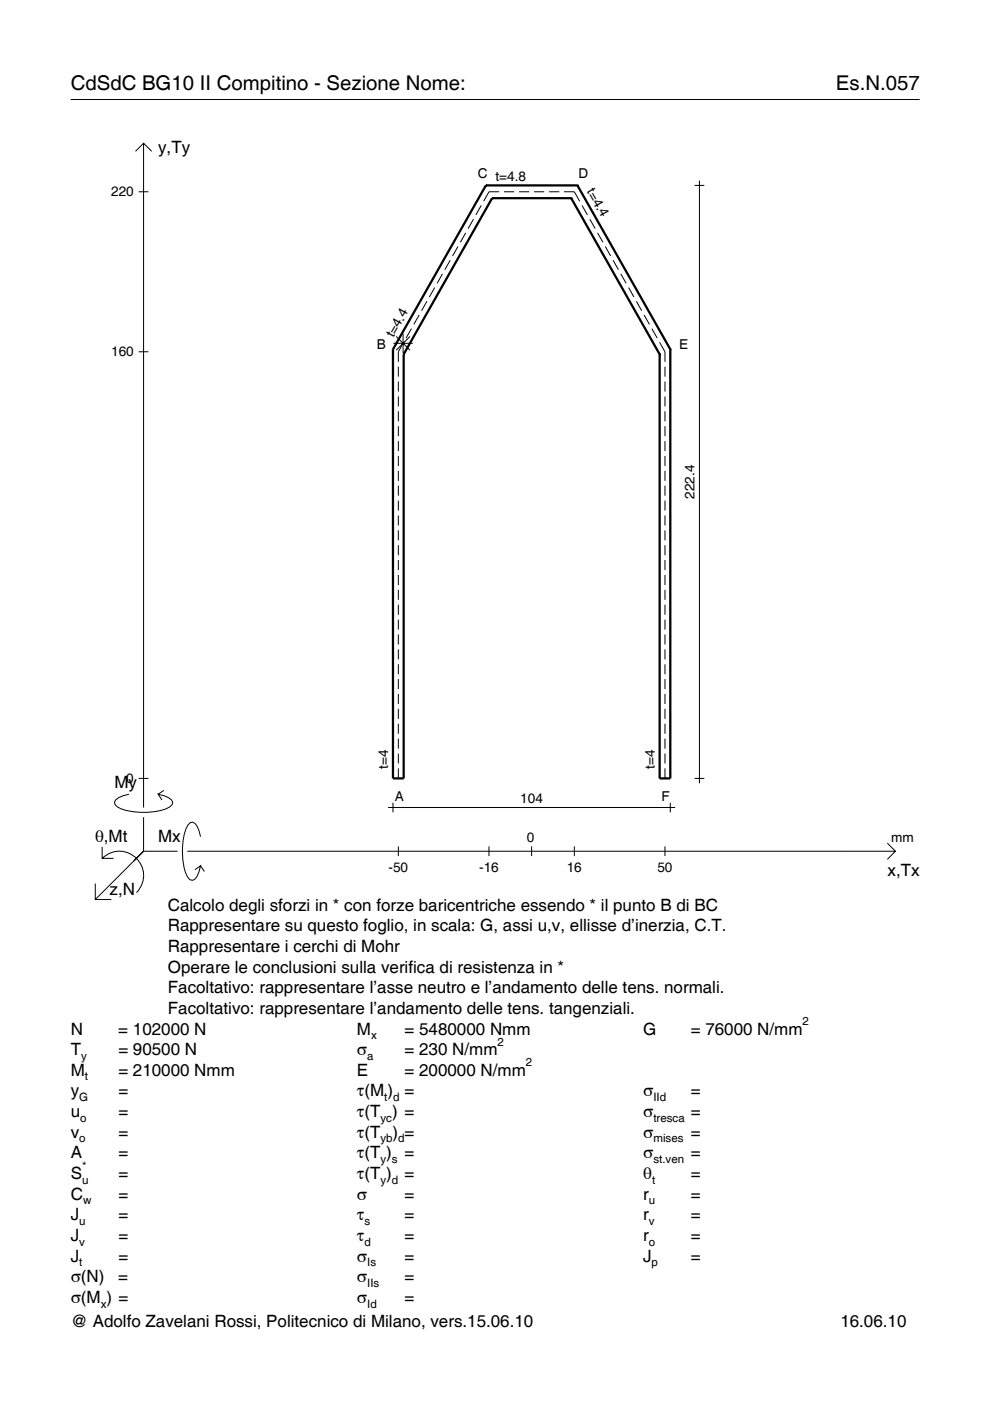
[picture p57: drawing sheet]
<svg xmlns="http://www.w3.org/2000/svg" width="210mm" height="297mm" viewBox="0 0 210 297" stroke-linecap="round" stroke-linejoin="round" font-family="sans-serif">
<defs><g id="words">
<g font-size="4.3">
<text x="15" y="19">CdSdC BG10 II Compitino - Sezione Nome:</text>
<text x="177.2" y="19">Es.N.057</text>
</g>
<g font-size="3.6">
<text x="33.5" y="32.4">y,Ty</text>
<text x="24.3" y="167.1">My</text>
<text x="20.1" y="178.4">θ,Mt</text>
<text x="33.5" y="178.4">Mx</text>
<text x="188.2" y="185.6">x,Tx</text>
<text x="23.2" y="189.7">z,N</text>
<text x="35.6" y="193.1">Calcolo degli sforzi in * con forze baricentriche essendo * il punto B di BC</text>
<text x="35.6" y="197.5">Rappresentare su questo foglio, in scala: G, assi u,v, ellisse d’inerzia, C.T.</text>
<text x="35.6" y="201.8">Rappresentare i cerchi di Mohr</text>
<text x="35.6" y="206.2">Operare le conclusioni sulla verifica di resistenza in *</text>
<text x="35.6" y="210.6">Facoltativo: rappresentare l’asse neutro e l’andamento delle tens. normali.</text>
<text x="35.6" y="215">Facoltativo: rappresentare l’andamento delle tens. tangenziali.</text>
<text x="15" y="219.3">N</text>
<text x="25.1" y="219.3">= 102000 N</text>
<text x="75.7" y="219.3">M</text>
<text x="85.8" y="219.3">= 5480000 Nmm</text>
<text x="136.4" y="219.3">G</text>
<text x="146.5" y="219.3">= 76000 N/mm</text>
<text x="15" y="223.7">T</text>
<text x="25.1" y="223.7">= 90500 N</text>
<text x="75.7" y="223.7">σ</text>
<text x="85.8" y="223.7">= 230 N/mm</text>
<text x="15" y="228.1">M</text>
<text x="15" y="232.5">y</text>
<text x="25.1" y="228.1">= 210000 Nmm</text>
<text x="25.1" y="232.5">=</text>
<text x="75.7" y="228.1">E</text>
<text x="75.7" y="232.5">τ(M ) =</text>
<text x="85.8" y="228.1">= 200000 N/mm</text>
<text x="136.4" y="232.5">σ</text>
<text x="146.5" y="232.5">=</text>
<text x="15" y="236.8">u</text>
<text x="25.1" y="236.8">=</text>
<text x="75.7" y="236.8">τ(T ) =</text>
<text x="136.4" y="236.8">σ</text>
<text x="146.5" y="236.8">=</text>
<text x="15" y="241.2">v</text>
<text x="15" y="245.6">A</text>
<text x="25.1" y="241.2">=</text>
<text x="25.1" y="245.6">=</text>
<text x="75.7" y="245.6">τ(T )</text>
<text x="75.7" y="241.2">τ(T</text>
<text x="83.3" y="241.2">) =</text>
<text x="85.8" y="245.6">=</text>
<text x="136.4" y="241.2">σ</text>
<text x="136.4" y="245.6">σ</text>
<text x="146.5" y="241.2">=</text>
<text x="146.5" y="245.6">=</text>
<text x="15" y="250">S</text>
<text x="25.1" y="250">=</text>
<text x="75.7" y="250">τ(T )</text>
<text x="85.8" y="250">=</text>
<text x="136.4" y="250">θ</text>
<text x="146.5" y="250">=</text>
<text x="15" y="254.3">C</text>
<text x="25.1" y="254.3">=</text>
<text x="75.7" y="254.3">σ</text>
<text x="85.8" y="254.3">=</text>
<text x="136.4" y="254.3">r</text>
<text x="146.5" y="254.3">=</text>
<text x="15" y="258.7">J</text>
<text x="15" y="263.1">J</text>
<text x="25.1" y="258.7">=</text>
<text x="25.1" y="263.1">=</text>
<text x="75.7" y="258.7">τ</text>
<text x="75.7" y="263.1">τ</text>
<text x="85.8" y="258.7">=</text>
<text x="85.8" y="263.1">=</text>
<text x="136.4" y="258.7">r</text>
<text x="136.4" y="263.1">r</text>
<text x="146.5" y="258.7">=</text>
<text x="146.5" y="263.1">=</text>
<text x="15" y="267.5">J</text>
<text x="25.1" y="267.5">=</text>
<text x="75.7" y="267.5">σ</text>
<text x="85.8" y="267.5">=</text>
<text x="136.4" y="267.5">J</text>
<text x="146.5" y="267.5">=</text>
<text x="15" y="271.8">σ(N)</text>
<text x="25.1" y="271.8">=</text>
<text x="75.7" y="271.8">σ</text>
<text x="85.8" y="271.8">=</text>
<text x="15" y="276.2">σ(M ) =</text>
<text x="15" y="281.4">@ Adolfo Zavelani Rossi, Politecnico di Milano, vers.15.06.10</text>
<text x="75.7" y="276.2">σ</text>
<text x="85.8" y="276.2">=</text>
<text x="178.2" y="281.4">16.06.10</text>
</g>
<g font-size="2.9">
<text x="23.6" y="41.7">220</text>
<text x="101.3" y="37.6">C t=4.8</text>
<text x="122.6" y="37.6">D</text>
<text x="124.3" y="40.6" transform="rotate(60 124.3 40.6)">t=4.4</text>
<text x="83.4" y="71.8" transform="rotate(-60 83.4 71.8)">t=4.4</text>
<text x="23.6" y="75.6">160</text>
<text x="79.9" y="73.9">B</text>
<text x="144" y="73.9">E</text>
<text x="147.3" y="105.8" transform="rotate(-90 147.3 105.8)">222.4</text>
<text x="26.8" y="166">0</text>
<text x="82.3" y="163" transform="rotate(-90 82.3 163)">t=4</text>
<text x="138.8" y="163" transform="rotate(-90 138.8 163)">t=4</text>
<text x="83.7" y="169.9">A</text>
<text x="110.3" y="170.2">104</text>
<text x="140.2" y="169.9">F</text>
<text x="111.7" y="178.4">0</text>
<text x="189" y="178.4">mm</text>
<text x="82.4" y="184.9">-50</text>
<text x="101.6" y="184.9">-16</text>
<text x="120.2" y="184.9">16</text>
<text x="139.4" y="184.9">50</text>
</g>
<g font-size="2.4">
<text x="78.7" y="220.3">x</text>
<text x="105.5" y="221.7">2</text>
<text x="170.2" y="217.3">2</text>
<text x="17.2" y="224.7">y</text>
<text x="77.9" y="224.7">a</text>
<text x="111.5" y="226.1">2</text>
<text x="16.8" y="233.5">G</text>
<text x="18" y="229.1">t</text>
<text x="81.5" y="233.5">t d</text>
<text x="138.5" y="233.5">IId</text>
<text x="17" y="237.8">o</text>
<text x="80.7" y="237.8">yc</text>
<text x="138.5" y="237.8">tresca</text>
<text x="16.8" y="242.2">o</text>
<text x="80.7" y="242.2">yb d</text>
<text x="138.5" y="242.2">mises</text>
<text x="17.4" y="251">u</text>
<text x="17.4" y="248">*</text>
<text x="80.7" y="246.6">y s</text>
<text x="80.7" y="251">y d</text>
<text x="138.2" y="251">t</text>
<text x="138.5" y="246.6">st.ven</text>
<text x="17.6" y="255.3">w</text>
<text x="137.6" y="255.3">u</text>
<text x="16.8" y="259.7">u</text>
<text x="77.3" y="259.7">s</text>
<text x="137.6" y="259.7">v</text>
<text x="16.8" y="264.1">v</text>
<text x="16.8" y="268.5">t</text>
<text x="77.3" y="264.1">d</text>
<text x="77.9" y="268.5">Is</text>
<text x="137.6" y="264.1">o</text>
<text x="138.2" y="268.5">p</text>
<text x="77.9" y="272.8">IIs</text>
<text x="21.4" y="277.2">x</text>
<text x="77.9" y="277.2">Id</text>
</g>
</g></defs>
<g fill="none" stroke="#000" stroke-width=".21">
<path d="M15 21.1h180M28.7 32.1l1.7-1.7 1.8 1.7M30.4 30.4v140.8M147.3 39.3h2M148.3 38.3v127.8M29.4 40.7h2.1M93.8 58.1l-1.1 2M95.5 55.2l-1.2 2M97.1 52.3l-1.1 2M98.7 49.4l-1.1 2M100.4 46.5l-1.2 2M102 43.6l-1.1 2"/>
<path d="M105.8 40.7h-2.1l-1.2 2M106.9 40.7h2.1M110 40.7h2.2M113.2 40.7h2.2M116.4 40.7h2.2M119.6 40.7h2.2l1.1 2M123.4 43.6l1.1 2M125.1 46.5l1.1 2M126.7 49.4l1.1 2M128.3 52.3l1.2 2M130 55.2l1.1 2M131.6 58.1l1.2 2"/>
<path d="M29.4 74.6h2.1M83.4 72.8h4.1M84 71.3l2.9 2.9M84.5 77.7v2.2M85.5 70.7v4.1M85.6 72.6l-1.1 2v2.1M86.9 71.3l-2.9 2.9M87.2 69.7l-1.1 2M88.9 66.8l-1.2 2M90.5 63.9l-1.1 2M92.2 61l-1.2 2M133.3 61l1.1 2"/>
<path d="M134.9 63.9l1.2 2M136.6 66.8l1.1 2M138.2 69.7l1.1 2M139.8 72.6l1.2 2v2.1M141 77.7v2.2M84.5 80.9v2.1M84.5 84v2.2M84.5 87.2v2.1M84.5 90.4v2.1M84.5 93.5v2.1M84.5 96.7v2.1M84.5 99.8v2.1"/>
<path d="M141 80.9v2.1M141 84v2.2M141 87.2v2.1M141 90.4v2.1M141 93.5v2.1M141 96.7v2.1M141 99.8v2.1M84.5 103v2.1M84.5 106.1v2.1M84.5 109.3v2.1M84.5 112.4v2.2M84.5 115.6v2.1"/>
<path d="M84.5 118.7v2.2M141 103v2.1M141 106.1v2.1M141 109.3v2.1M141 112.4v2.2M141 115.6v2.1M141 118.7v2.2M84.5 121.9v2.1M84.5 125.1v2.1M84.5 128.2v2.1M84.5 131.4v2.1M84.5 134.5v2.1"/>
<path d="M84.5 137.7v2.1M141 121.9v2.1M141 125.1v2.1M141 128.2v2.1M141 131.4v2.1M141 134.5v2.1M141 137.7v2.1M84.5 140.8v2.2M84.5 144v2.1M84.5 147.1v2.2M84.5 150.3v2.1M84.5 153.4v2.2"/>
<path d="M84.5 156.6v2.1M84.5 159.8v2.1M141 140.8v2.2M141 144v2.1M141 147.1v2.2M141 150.3v2.1M141 153.4v2.2M141 156.6v2.1M141 159.8v2.1M21.7 179.6v2.4h2.4M27.3 168.4a3.6 3.6 0 0 0-3 1.7l.1 .5a5.6 5.6 0 0 0 3.8 1.5 13.4 13.4 0 0 0 7.8-1l.5-.5 .1-.5a3.6 3.6 0 0 0-3.1-1.7l.8 1.2M29.4 165h2.1"/>
<path d="M30.4 173.3v7.2M34.7 167.6l-1.2 .8M42.5 177.4a3.6 3.6 0 0 0-1.7-3.1l-.5 .1a5.7 5.7 0 0 0-1.5 3.8 13.9 13.9 0 0 0 1.1 7.9l.4 .4 .5 .1a3.6 3.6 0 0 0 1.7-3l-1.2 .8M82.3 171.2h60.8M83.3 170.2v2M84.5 162.9v2.1M84.5 179.4v2.1M103.7 179.4v2.1M112.7 179.4v2.1M121.8 179.4v2.1M141 162.9v2.1M141 179.4v2.1"/>
<path d="M142.1 170.2v2M147.3 165h2M188.1 178.8l1.7 1.7-1.7 1.7M20.2 187.3v3.4h3.4M21.7 182a5.1 5.1 0 0 1 7.2 0 5.1 5.1 0 0 1 0 7.3M30.4 180.5l-10.2 10.2M30.4 180.5h7.2M39.7 180.5h150.1M42.5 183.6l.8 1.2"/>
</g>
<g fill="none" stroke="#000" stroke-width=".48">
<path d="M103 39.3h.1M103 39.3l-19.7 34.8M103 39.3h19.4M122.4 39.3h.1M122.4 39.3l19.7 34.8M104.3 42h.1M104.3 42l-18.7 33.1M104.3 42h16.8M121.1 42h.1M121.1 42l18.8 33.1M83.3 74.1h.1M83.3 74.1v90.9h2.3v-89.9"/>
<path d="M85.6 75.1h.1M139.9 75.1h.1M142.1 74.1h.1M142.1 74.1v90.9h-2.2v-89.9"/>
</g>
<use href="#words"/>
</svg>
